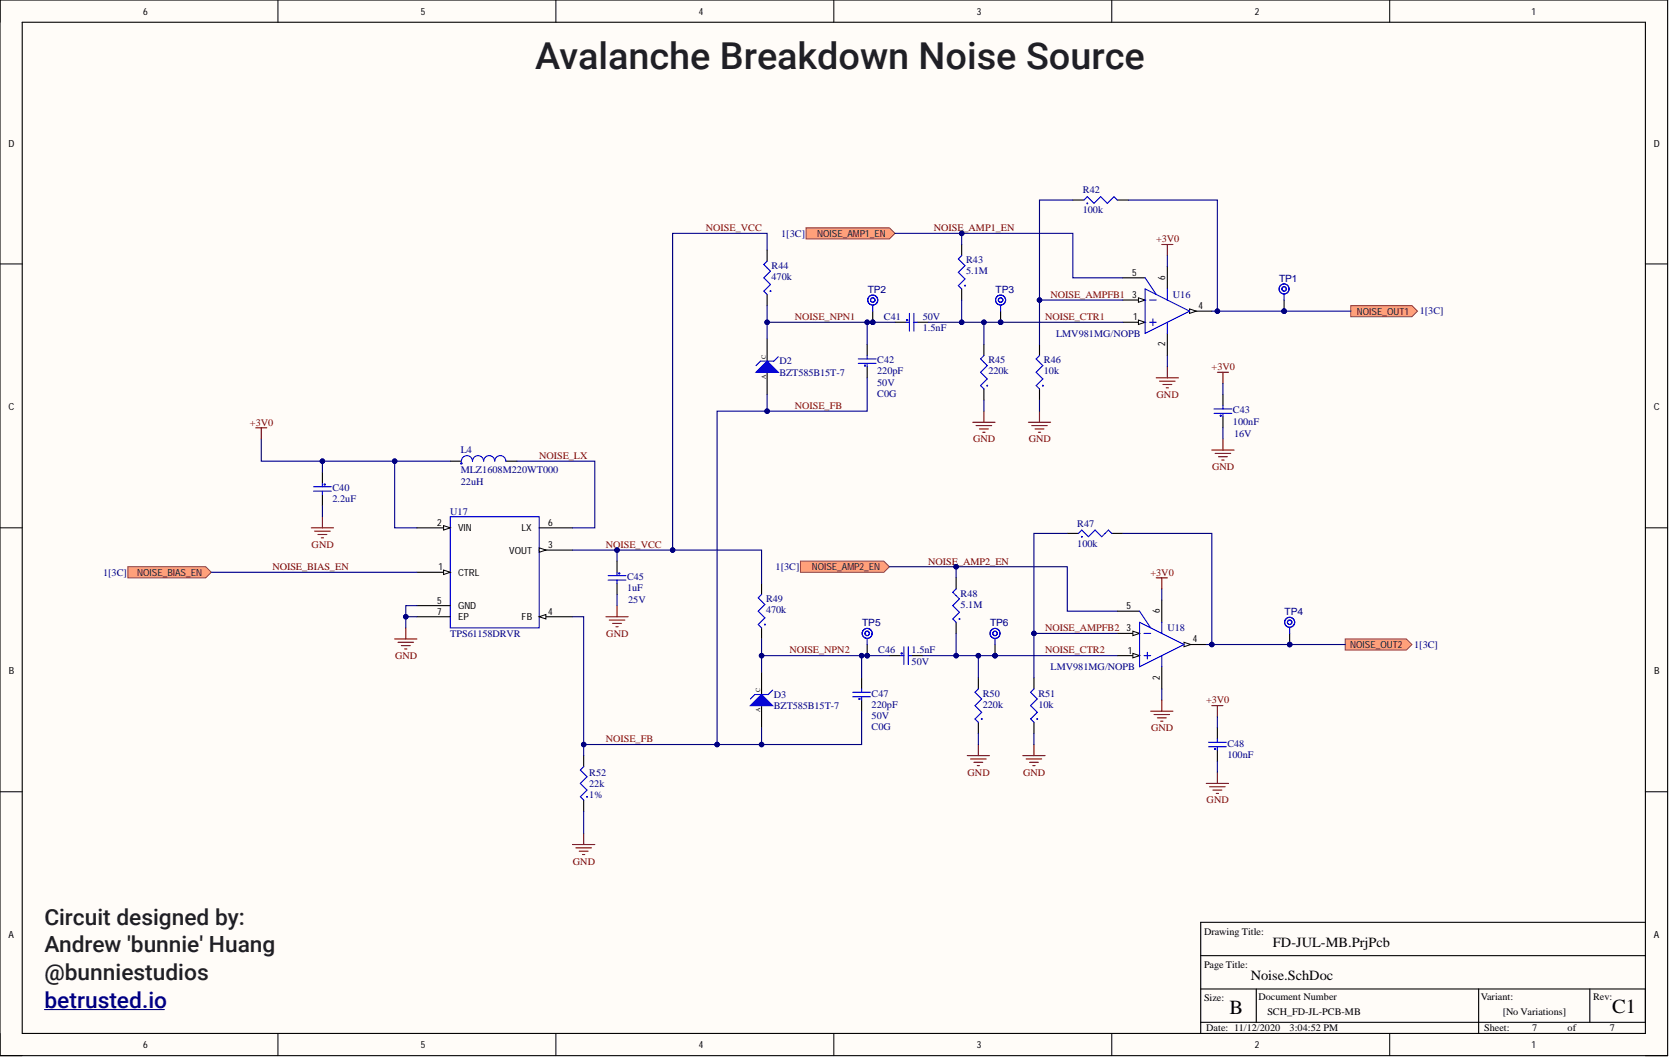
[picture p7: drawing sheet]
<svg xmlns="http://www.w3.org/2000/svg" width="381mm" height="241mm" viewBox="0 0 381 241" stroke-linecap="round" stroke-linejoin="round" font-family="sans-serif">
<defs><g id="words">
<text font-size="8.5" fill="#1f1f26" x="122.2" y="15.6">Avalanche Breakdown Noise Source</text>
<g font-size="5.1" fill="#1f1f26">
<text x="10.2" y="211.1">Circuit designed by:</text>
<text x="10.2" y="217.4">Andrew 'bunnie' Huang</text>
<text x="10.2" y="223.7">@bunniestudios</text>
</g>
<text font-size="5.1" fill="#000080" x="10.2" y="230.1">betrusted.io</text>
<g font-size="4.6">
<text x="280.7" y="231.4">B</text>
<text x="368" y="231.1">C1</text>
</g>
<g font-size="3.2">
<text x="290.6" y="216.2">FD-JUL-MB.PrjPcb</text>
<text x="285.5" y="223.8">Noise.SchDoc</text>
</g>
<g font-size="2.3" fill="#000080">
<text x="247.2" y="44.1">R42</text>
<text x="247.2" y="48.7">100k</text>
<text x="178.3" y="54">1[3C]</text>
<text x="176.1" y="63.9">470k</text>
<text x="176.1" y="61.4">R44</text>
<text x="220.5" y="62.7">5.1M</text>
<text x="220.5" y="60.1">R43</text>
<text x="292" y="64.4">TP1</text>
<text x="198.1" y="66.9">TP2</text>
<text x="227.3" y="66.9">TP3</text>
<text x="267.8" y="68">U16</text>
<text x="324.1" y="71.8">1[3C]</text>
<text x="201.8" y="73.1">C41</text>
<text x="210.6" y="75.6">1.5nF</text>
<text x="210.6" y="73.1">50V</text>
<text x="241.1" y="76.9">LMV981MG/NOPB</text>
<text x="177.9" y="83.2">D2</text>
<text x="200.2" y="83">C42</text>
<text x="225.6" y="83">R45</text>
<text x="238.3" y="83">R46</text>
<text x="177.9" y="85.7">BZT585B15T-7</text>
<text x="200.2" y="85.5">220pF</text>
<text x="200.2" y="88">50V</text>
<text x="225.6" y="85.5">220k</text>
<text x="238.3" y="85.5">10k</text>
<text x="200.2" y="90.6">C0G</text>
<text x="281.5" y="94.4">C43</text>
<text x="281.5" y="96.9">100nF</text>
<text x="281.7" y="99.7">16V</text>
<text x="105.2" y="103.5">L4</text>
<text x="75.9" y="112.1">C40</text>
<text x="105.2" y="110.6">22uH</text>
<text x="105.2" y="108.1">MLZ1608M220WT000</text>
<text x="75.9" y="114.7">2.2uF</text>
<text x="102.8" y="117.5">U17</text>
<text x="245.9" y="124.8">100k</text>
<text x="245.9" y="120.2">R47</text>
<text x="23.5" y="131.4">1[3C]</text>
<text x="177.1" y="130.1">1[3C]</text>
<text x="143.1" y="135">1uF</text>
<text x="143.1" y="132.4">C45</text>
<text x="143.4" y="137.7">25V</text>
<text x="174.9" y="137.5">R49</text>
<text x="219.3" y="136.2">R48</text>
<text x="174.9" y="140">470k</text>
<text x="196.8" y="143">TP5</text>
<text x="219.3" y="138.8">5.1M</text>
<text x="226" y="143">TP6</text>
<text x="293.3" y="140.5">TP4</text>
<text x="102.8" y="145.4">TPS61158DRVR</text>
<text x="200.5" y="149.2">C46</text>
<text x="208.1" y="149.2">1.5nF</text>
<text x="266.5" y="144.1">U18</text>
<text x="322.8" y="147.9">1[3C]</text>
<text x="208.1" y="151.7">50V</text>
<text x="239.8" y="153">LMV981MG/NOPB</text>
<text x="176.6" y="159.3">D3</text>
<text x="176.6" y="161.8">BZT585B15T-7</text>
<text x="199" y="161.6">220pF</text>
<text x="199" y="159.1">C47</text>
<text x="224.4" y="161.6">220k</text>
<text x="224.4" y="159.1">R50</text>
<text x="237" y="161.6">10k</text>
<text x="237" y="159.1">R51</text>
<text x="199" y="164.1">50V</text>
<text x="199" y="166.7">C0G</text>
<text x="280.2" y="173">100nF</text>
<text x="280.2" y="170.5">C48</text>
<text x="134.5" y="179.6">22k</text>
<text x="134.5" y="177.1">R52</text>
<text x="134.5" y="182.1">1%</text>
</g>
<g font-size="2.3" fill="#980000">
<text x="161.2" y="52.8">NOISE_VCC</text>
<text x="239.8" y="68">NOISE_AMPFB1</text>
<text x="181.5" y="73.1">NOISE_NPN1</text>
<text x="238.6" y="73.1">NOISE_CTR1</text>
<text x="181.5" y="93.4">NOISE_FB</text>
<text x="123.1" y="104.8">NOISE_LX</text>
<text x="138.3" y="125.1">NOISE_VCC</text>
<text x="180.2" y="149.2">NOISE_NPN2</text>
<text x="238.6" y="149.2">NOISE_CTR2</text>
<text x="238.6" y="144.1">NOISE_AMPFB2</text>
<text x="138.3" y="169.5">NOISE_FB</text>
</g>
<g font-size="2.3" fill="#800000">
<text x="213.2" y="52.8">NOISE_AMP1_EN</text>
<text x="263.9" y="55.3">+3V0</text>
<text x="276.6" y="84.5">+3V0</text>
<text x="264" y="90.8">GND</text>
<text x="57.1" y="97.2">+3V0</text>
<text x="222.2" y="101">GND</text>
<text x="234.8" y="101">GND</text>
<text x="276.7" y="107.3">GND</text>
<text x="71.1" y="125.1">GND</text>
<text x="62.2" y="130.1">NOISE_BIAS_EN</text>
<text x="211.9" y="128.9">NOISE_AMP2_EN</text>
<text x="262.6" y="131.4">+3V0</text>
<text x="138.4" y="145.4">GND</text>
<text x="90.2" y="150.4">GND</text>
<text x="275.3" y="160.6">+3V0</text>
<text x="262.8" y="166.9">GND</text>
<text x="220.9" y="177.1">GND</text>
<text x="233.6" y="177.1">GND</text>
<text x="275.4" y="183.4">GND</text>
<text x="130.8" y="197.4">GND</text>
</g>
<g font-size="2.3">
<text x="266" y="63.9" transform="rotate(-90 266 63.9)">6</text>
<text x="266" y="79.1" transform="rotate(-90 266 79.1)">2</text>
<text x="264.7" y="140" transform="rotate(-90 264.7 140)">6</text>
<text x="264.7" y="155.2" transform="rotate(-90 264.7 155.2)">2</text>
<text x="274.9" y="213.3">Drawing Title:</text>
<text x="274.9" y="221">Page Title:</text>
<text x="274.9" y="228.6">Size:</text>
<text x="287.3" y="228.3">Document Number</text>
<text x="289.3" y="231.6">SCH_FD-JL-PCB-MB</text>
<text x="338.1" y="228.3">Variant:</text>
<text x="343.1" y="231.6">[No Variations]</text>
<text x="363.7" y="228.3">Rev:</text>
<text x="275.4" y="235.4">Date: 11/12/2020</text>
<text x="294.4" y="235.4">3:04:52 PM</text>
<text x="338.8" y="235.4">Sheet:</text>
<text x="349.7" y="235.4">7</text>
<text x="357.8" y="235.4">of</text>
<text x="367.5" y="235.4">7</text>
</g>
<g font-size="2.2">
<text x="32.7" y="3.3">6</text>
<text x="96.1" y="3.3">5</text>
<text x="159.6" y="3.3">4</text>
<text x="223" y="3.3">3</text>
<text x="286.4" y="3.3">2</text>
<text x="349.6" y="3.3">1</text>
<text x="1.9" y="33.4">D</text>
<text x="377.6" y="33.4">D</text>
<text x="258.4" y="63">5</text>
<text x="258.4" y="68">3</text>
<text x="273.6" y="70.6">4</text>
<text x="258.7" y="73.1">1</text>
<text x="1.9" y="93.7">C</text>
<text x="377.5" y="93.7">C</text>
<text x="99.8" y="120">2</text>
<text x="104.6" y="121.3">VIN</text>
<text x="119.1" y="121.3">LX</text>
<text x="125.1" y="125.1">3</text>
<text x="125.1" y="120">6</text>
<text x="100.1" y="130.2">1</text>
<text x="104.6" y="131.5">CTRL</text>
<text x="116.2" y="126.4">VOUT</text>
<text x="99.8" y="137.8">5</text>
<text x="99.8" y="140.3">7</text>
<text x="104.6" y="139.1">GND</text>
<text x="104.6" y="141.6">EP</text>
<text x="119.1" y="141.6">FB</text>
<text x="125.1" y="140.3">4</text>
<text x="257.2" y="139.1">5</text>
<text x="257.2" y="144.1">3</text>
<text x="257.4" y="149.2">1</text>
<text x="272.3" y="146.7">4</text>
<text x="2" y="153.9">B</text>
<text x="377.6" y="153.9">B</text>
<text x="1.9" y="214.2">A</text>
<text x="377.5" y="214.2">A</text>
<text x="32.7" y="239.3">6</text>
<text x="96.1" y="239.3">5</text>
<text x="159.6" y="239.3">4</text>
<text x="223" y="239.3">3</text>
<text x="286.4" y="239.3">2</text>
<text x="349.6" y="239.3">1</text>
</g>
<g font-size="2.2" fill="#1f1f26">
<text x="186.6" y="54.1">NOISE_AMP1_EN</text>
<text x="309.8" y="71.8">NOISE_OUT1</text>
<text x="31.3" y="131.5">NOISE_BIAS_EN</text>
<text x="185.3" y="130.2">NOISE_AMP2_EN</text>
<text x="308.2" y="147.9">NOISE_OUT2</text>
</g>
<g font-size="1.4">
<text x="174.8" y="81.9" transform="rotate(-90 174.8 81.9)">C</text>
<text x="174.8" y="86.5" transform="rotate(-90 174.8 86.5)">A</text>
<text x="173.6" y="158" transform="rotate(-90 173.6 158)">C</text>
<text x="173.6" y="162.6" transform="rotate(-90 173.6 162.6)">A</text>
</g>
</g></defs>
<g fill="#fffcf8">
<path d="M0 0h380.7v241h-380.7z" fill-rule="evenodd"/>
<path d="M5.1 5.1h370.5v230.8h-370.5z" fill-rule="evenodd"/>
</g>
<g fill="none" stroke="#000" stroke-width=".23">
<path d="M0 0v5.1M63.4 0v5.1M126.9 0v5.1M190.3 0v5.1M253.8 0v5.1M317.2 0v5.1M0 60.3h5.1M375.6 60.3h5.1M0 120.5h5.1M375.6 120.5h5.1M0 180.7h5.1M375.6 180.7h5.1"/>
<path d="M0 235.9v5.1h5.1M63.4 235.9v5.1M126.9 235.9v5.1M190.3 235.9v5.1M253.8 235.9v5.1M317.2 235.9v5.1M375.6 241h5.1"/>
</g>
<path d="M0 0h380.7v241h-380.7zM5.1 5.1h370.5v230.8h-370.5zM274.1 218.2h101.5M375.6 210.6h-101.5v25.3M274.1 233.4h101.5M274.1 225.8h101.5M286.8 225.8v7.6M337.5 225.8v10.1M362.9 225.8v7.6" fill="none" stroke="#000" stroke-width=".25"/>
<path d="M90.1 145.9h5.1M90.9 146.6h3.5M91.6 147.4h2M92.4 148.2h.5M92.6 143.3v2.6" fill="none" stroke="#800000" stroke-width=".25"/>
<path d="M29.2 129.4h17.8l1.2 1.2-1.2 1.3h-17.8z" fill-rule="evenodd" fill="#ffa07a"/>
<path d="M29.2 129.4h17.8l1.2 1.2-1.2 1.3h-17.8z" fill="none" stroke="#8b3f38" stroke-width=".23"/>
<path d="M58.4 97.7h2.5M59.6 97.7v2.5M73.6 118v2.5M71.1 120.5h5M71.8 121.3h3.6M72.6 122h2M73.3 122.8h.6" fill="none" stroke="#800000" stroke-width=".25"/>
<path d="M102.8 118h20.3v25.3h-20.3z" fill="none" stroke="#00f" stroke-width=".25"/>
<path d="M95.2 130.6h7.6" fill="none" stroke="#000" stroke-width=".25"/>
<path d="M101.3 130.1l1.5 .5-1.5 .6z" fill="#f8fcff"/>
<path d="M101.3 130.1l1.5 .5-1.5 .6z" fill="none" stroke="#000" stroke-width=".23"/>
<path d="M95.2 120.5h7.6" fill="none" stroke="#000" stroke-width=".25"/>
<path d="M101.3 120l1.5 .5-1.5 .5z" fill="#f8fcff"/>
<path d="M101.3 120l1.5 .5-1.5 .5z" fill="none" stroke="#000" stroke-width=".23"/>
<path d="M123.1 125.6h7.6" fill="none" stroke="#000" stroke-width=".25"/>
<path d="M123.1 125.1l1.5 .5-1.5 .5z" fill="#f8fcff"/>
<path d="M123.1 125.1l1.5 .5-1.5 .5z" fill="none" stroke="#000" stroke-width=".23"/>
<path d="M123.1 140.8h7.6" fill="none" stroke="#000" stroke-width=".25"/>
<path d="M123.1 140.8l1.5-.5v1z" fill="#f8fcff"/>
<path d="M123.1 140.8l1.5-.5v1z" fill="none" stroke="#000" stroke-width=".23"/>
<g fill="none" stroke="#000" stroke-width=".25">
<path d="M102.8 105.3h2.5M115.5 105.3h2.5M95.2 138.3h7.6M123.1 120.5h7.6M140.9 128.1v2.5M140.9 133.2v2.5M173.8 133.2v2.5M95.2 140.8h7.6M173.8 143.3v2.6M173.8 153.5v5.1M196.7 154.7v2.6M196.7 159.8v2.6"/>
<path d="M203 149.7h2.6M208.1 149.7h2.5M223.3 154.7v2.6M133.2 172.5v2.5M173.8 161.1v5.1M223.3 164.9v2.5M133.2 182.6v2.6"/>
</g>
<g fill="none" stroke="#00f" stroke-width=".25">
<path d="M105.3 105.3a1.27 1.27 0 0 1 1.3-1.3 1.27 1.27 0 0 1 1.3 1.3 1.27 1.27 0 0 1 1.2-1.3 1.27 1.27 0 0 1 1.3 1.3 1.27 1.27 0 0 1 1.3-1.3 1.27 1.27 0 0 1 1.2 1.3 1.27 1.27 0 0 1 1.3-1.3 1.27 1.27 0 0 1 1.3 1.3M138.8 132.4h4.1M138.8 131.4h4.1M140.9 130.6v.8M140.9 132.4v.8M173.8 135.7l-.7 .8 1.5 1.5-1.5 1.5 1.5 1.5-1.5 1.6 .7 .7M174.6 142.5l.1 .1zM194.7 158h4M194.7 159.1h4M196.1 159.5l.2 .1zM196.7 157.3v.7M196.7 159.1v.7"/>
<path d="M205.6 149.7h.7M205.8 149.1l.1 .1zM206.3 147.6v4.1M207.3 147.6v4.1M207.3 149.7h.8M223.3 157.3l-.7 .7 1.5 1.6-1.5 1.5 1.5 1.5-1.5 1.5 .7 .8M133.2 175l-.7 .8 1.5 1.5-1.5 1.5 1.5 1.6-1.5 1.5 .7 .7M224.1 164.1v.1zM133.9 181.9h.1M134.1 181.9h.1"/>
<circle cx="105.3" cy="105.8" r=".11"/>
<circle cx="141.4" cy="130.9" r=".1"/>
</g>
<g fill="none" stroke="#800000" stroke-width=".25">
<path d="M140.9 138.3v2.5M138.3 140.8h5.1M139.1 141.6h3.5M139.8 142.3h2.1M140.6 143.1h.5M220.8 172.5h5.1M221.6 173.3h3.5M222.3 174h2.1M223.1 174.8h.5M223.3 170v2.5M130.7 192.8h5.1M131.5 193.6h3.5"/>
<path d="M132.2 194.3h2.1M133 195.1h.5M133.2 190.3v2.5"/>
</g>
<path d="M171.3 161.1l2.5-2.5 2.6 2.5z" fill="#00f"/>
<path d="M176.4 157.5l-1 1.1h-3.1l-1 1M171.3 161.1l2.5-2.5 2.6 2.5z" fill="none" stroke="#00f" stroke-width=".25"/>
<path d="M255.1 149.7h5M265.2 152.2v5.1" fill="none" stroke="#000" stroke-width=".25"/>
<path d="M258.6 149.2l1.5 .5-1.5 .5z" fill="#f8fcff"/>
<path d="M258.6 149.2l1.5 .5-1.5 .5z" fill="none" stroke="#000" stroke-width=".23"/>
<path d="M255.1 144.6h5" fill="none" stroke="#000" stroke-width=".25"/>
<path d="M258.6 144.1l1.5 .5-1.5 .5z" fill="#f8fcff"/>
<path d="M258.6 144.1l1.5 .5-1.5 .5z" fill="none" stroke="#000" stroke-width=".23"/>
<path d="M265.2 137v5.1M270.3 147.1h5.1" fill="none" stroke="#000" stroke-width=".25"/>
<path d="M270.3 146.6l1.5 .5-1.5 .5z" fill="#f8fcff"/>
<path d="M270.3 146.6l1.5 .5-1.5 .5z" fill="none" stroke="#000" stroke-width=".23"/>
<path d="M218.3 131.9v2.6M243.6 121.8h2.6M253.8 121.8h2.5M255.1 139.5h5M218.3 142.1v2.5M236 154.7v2.6M236 164.9v2.5M277.9 166.2v2.5M277.9 171.2v2.6" fill="none" stroke="#000" stroke-width=".25"/>
<g fill="none" stroke="#00f" stroke-width=".25">
<path d="M218.3 134.5l-.8 .7 1.5 1.5-1.5 1.6 1.5 1.5-1.5 1.5 .8 .8M246.2 121.8l.7-.8 1.6 1.5 1.5-1.5 1.5 1.5 1.5-1.5 .8 .8M246.9 122.5l.1 .1zM260.1 139.5l2.6 3.8M219 141.3h.1zM236 157.3l-.7 .7 1.5 1.6-1.5 1.5 1.5 1.5-1.5 1.5 .7 .8M260.1 142.1l10.2 5-10.2 5.1zM261.2 144.6h1.5M261.2 149.7h1.5M261.9 148.9v1.5M265.2 142.1v2.5M265.2 149.7v2.5"/>
<path d="M236.8 164.1v.1zM275.9 169.5h4M275.9 170.5h4M277.3 170.9l.2 .2zM277.9 168.7v.8M277.9 170.5v.7"/>
</g>
<g fill="none" stroke="#800000" stroke-width=".25">
<path d="M263.9 131.9h2.6M265.2 131.9v2.6M265.2 159.8v2.6M233.5 172.5h5.1M234.3 173.3h3.5M235 174h2M235.8 174.8h.5M236 170v2.5M262.7 162.4h5.1M263.4 163.1h3.6M264.2 163.9h2M265 164.6h.5"/>
<path d="M275.4 178.8h5M276.1 179.6h3.6M276.6 161.1h2.6M277.9 161.1v2.5M277.9 176.3v2.5M276.9 180.4h2M277.6 181.1h.6"/>
</g>
<path d="M182.7 128.1h19.1l1.2 1.3-1.2 1.2h-19.1z" fill-rule="evenodd" fill="#ffa07a"/>
<path d="M182.7 128.1h19.1l1.2 1.3-1.2 1.2h-19.1z" fill="none" stroke="#8b3f38" stroke-width=".23"/>
<path d="M175.1 57.1v2.5M175.1 67.2v2.6M175.1 77.4v5M198 78.6v2.6M204.3 73.6h2.5M209.4 73.6h2.5M224.6 78.6v2.6M175.1 85v5.1M198 83.7v2.6M224.6 88.8v2.5" fill="none" stroke="#000" stroke-width=".25"/>
<g fill="none" stroke="#00f" stroke-width=".25">
<path d="M175.1 59.6l-.7 .8 1.5 1.5-1.5 1.5 1.5 1.5-1.5 1.6 .7 .7M175.8 66.4l.1 .1zM206.8 73.6h.8M207 73l.2 .1zM207.6 71.5v4.1M208.6 71.5v4.1M208.6 73.6h.8M195.9 81.9h4.1M195.9 83h4.1M197.4 83.4l.1 .1zM198 81.2v.7M198 83v.7"/>
<path d="M224.6 81.2l-.8 .7 1.6 1.6-1.6 1.5 1.6 1.5-1.6 1.5 .8 .8M225.3 88l.1 .1z"/>
</g>
<path d="M222.1 96.4h5M222.8 97.2h3.6M223.6 97.9h2M224.4 98.7h.5M224.6 93.9v2.5" fill="none" stroke="#800000" stroke-width=".25"/>
<path d="M172.6 85l2.5-2.6 2.6 2.6z" fill="#00f"/>
<path d="M172.6 85l2.5-2.6 2.6 2.6zM177.7 81.4l-1.1 1h-3l-1 1.1" fill="none" stroke="#00f" stroke-width=".25"/>
<path d="M256.3 73.6h5.1M266.5 76.1v5.1" fill="none" stroke="#000" stroke-width=".25"/>
<path d="M259.9 73.1l1.5 .5-1.5 .5z" fill="#f8fcff"/>
<path d="M259.9 73.1l1.5 .5-1.5 .5z" fill="none" stroke="#000" stroke-width=".23"/>
<path d="M256.3 68.5h5.1" fill="none" stroke="#000" stroke-width=".25"/>
<path d="M259.9 68l1.5 .5-1.5 .5z" fill="#f8fcff"/>
<path d="M259.9 68l1.5 .5-1.5 .5z" fill="none" stroke="#000" stroke-width=".23"/>
<path d="M266.5 60.9v5.1M271.6 71h5" fill="none" stroke="#000" stroke-width=".25"/>
<path d="M271.6 70.5l1.5 .5-1.5 .5z" fill="#f8fcff"/>
<path d="M271.6 70.5l1.5 .5-1.5 .5z" fill="none" stroke="#000" stroke-width=".23"/>
<path d="M219.5 55.8v2.6M244.9 45.7h2.5M255.1 45.7h2.5M219.5 66v2.5M237.3 78.6v2.6M256.3 63.4h5.1M237.3 88.8v2.5M279.2 90.1v2.5M279.2 95.1v2.6" fill="none" stroke="#000" stroke-width=".25"/>
<g fill="none" stroke="#00f" stroke-width=".25">
<path d="M219.5 58.4l-.7 .7 1.5 1.5-1.5 1.6 1.5 1.5-1.5 1.5 .7 .8M247.4 45.7l.8-.8 1.5 1.5 1.6-1.5 1.5 1.5 1.5-1.5 .8 .8M248.2 46.4l.1 .1zM220.2 65.2h.1M220.4 65.2h.1M261.4 66l10.2 5-10.2 5.1zM261.4 63.4l2.5 3.8M262.4 68.5h1.5M262.4 73.6h1.5M263.2 72.8v1.5M266.5 66v2.5M266.5 73.6v2.5"/>
<path d="M237.3 81.2l-.8 .7 1.6 1.6-1.6 1.5 1.6 1.5-1.6 1.5 .8 .8M238 88l.1 .1zM277.1 93.4h4.1M277.1 94.4h4.1M278.6 94.8l.1 .2zM279.2 92.6v.8M279.2 94.4v.7"/>
</g>
<g fill="none" stroke="#800000" stroke-width=".25">
<path d="M265.2 55.8h2.6M266.5 55.8v2.6M234.8 96.4h5M235.5 97.2h3.6M236.3 97.9h2M237 98.7h.5M237.3 93.9v2.5M263.9 86.3h5.1M264.7 87h3.6M265.5 87.8h2M266.2 88.5h.5M266.5 83.7v2.6"/>
<path d="M277.9 85h2.5M279.2 85v2.5M276.6 102.7h5.1M277.4 103.5h3.5M278.2 104.3h2M278.9 105h.5M279.2 100.2v2.5"/>
</g>
<path d="M184 52h19l1.3 1.3-1.3 1.2h-19z" fill-rule="evenodd" fill="#ffa07a"/>
<path d="M184 52h19l1.3 1.3-1.3 1.2h-19z" fill="none" stroke="#8b3f38" stroke-width=".23"/>
<path d="M308.4 69.8h13.9l1.3 1.2-1.3 1.3h-13.9z" fill-rule="evenodd" fill="#ffa07a"/>
<path d="M308.4 69.8h13.9l1.3 1.2-1.3 1.3h-13.9z" fill="none" stroke="#8b3f38" stroke-width=".23"/>
<path d="M307.1 145.9h13.9l1.3 1.2-1.3 1.3h-13.9z" fill-rule="evenodd" fill="#ffa07a"/>
<path d="M307.1 145.9h13.9l1.3 1.2-1.3 1.3h-13.9z" fill="none" stroke="#8b3f38" stroke-width=".23"/>
<circle cx="294.4" cy="147.1" r=".51" fill="#000080"/>
<circle cx="294.4" cy="147.1" r=".51" fill="none" stroke="#000080" stroke-width=".23"/>
<path d="M294.4 144.6v2.5" fill="none" stroke="#000" stroke-width=".25"/>
<circle cx="294.4" cy="147.1" r=".51" fill="#000080"/>
<circle cx="294.4" cy="147.1" r=".51" fill="none" stroke="#000080" stroke-width=".23"/>
<g fill="none" stroke="#00f" stroke-width=".25">
<path d="M294.4 143.3v1.3"/>
<circle cx="294.4" cy="142.1" r="1.14"/>
<circle cx="294.4" cy="142.1" r=".51"/>
</g>
<circle cx="293.1" cy="71" r=".51" fill="#000080"/>
<circle cx="293.1" cy="71" r=".51" fill="none" stroke="#000080" stroke-width=".23"/>
<path d="M293.1 68.5v2.5" fill="none" stroke="#000" stroke-width=".25"/>
<circle cx="293.1" cy="71" r=".51" fill="#000080"/>
<circle cx="293.1" cy="71" r=".51" fill="none" stroke="#000080" stroke-width=".23"/>
<g fill="none" stroke="#00f" stroke-width=".25">
<path d="M293.1 67.2v1.3"/>
<circle cx="293.1" cy="66" r="1.14"/>
<circle cx="293.1" cy="66" r=".51"/>
</g>
<circle cx="227.1" cy="149.7" r=".51" fill="#000080"/>
<circle cx="227.1" cy="149.7" r=".51" fill="none" stroke="#000080" stroke-width=".23"/>
<path d="M227.1 147.1v2.6" fill="none" stroke="#000" stroke-width=".25"/>
<circle cx="227.1" cy="149.7" r=".51" fill="#000080"/>
<circle cx="227.1" cy="149.7" r=".51" fill="none" stroke="#000080" stroke-width=".23"/>
<g fill="none" stroke="#00f" stroke-width=".25">
<path d="M227.1 145.9v1.2"/>
<circle cx="227.1" cy="144.6" r="1.14"/>
<circle cx="227.1" cy="144.6" r=".51"/>
</g>
<circle cx="228.4" cy="73.6" r=".51" fill="#000080"/>
<circle cx="228.4" cy="73.6" r=".51" fill="none" stroke="#000080" stroke-width=".23"/>
<path d="M228.4 71v2.6" fill="none" stroke="#000" stroke-width=".25"/>
<circle cx="228.4" cy="73.6" r=".51" fill="#000080"/>
<circle cx="228.4" cy="73.6" r=".51" fill="none" stroke="#000080" stroke-width=".23"/>
<g fill="none" stroke="#00f" stroke-width=".25">
<path d="M228.4 69.8v1.2"/>
<circle cx="228.4" cy="68.5" r="1.14"/>
<circle cx="228.4" cy="68.5" r=".51"/>
</g>
<circle cx="198" cy="149.7" r=".51" fill="#000080"/>
<circle cx="198" cy="149.7" r=".51" fill="none" stroke="#000080" stroke-width=".23"/>
<path d="M198 147.1v2.6" fill="none" stroke="#000" stroke-width=".25"/>
<circle cx="198" cy="149.7" r=".51" fill="#000080"/>
<circle cx="198" cy="149.7" r=".51" fill="none" stroke="#000080" stroke-width=".23"/>
<g fill="none" stroke="#00f" stroke-width=".25">
<path d="M198 145.9v1.2"/>
<circle cx="198" cy="144.6" r="1.14"/>
<circle cx="198" cy="144.6" r=".51"/>
</g>
<circle cx="199.2" cy="73.6" r=".51" fill="#000080"/>
<circle cx="199.2" cy="73.6" r=".51" fill="none" stroke="#000080" stroke-width=".23"/>
<path d="M199.2 71v2.6" fill="none" stroke="#000" stroke-width=".25"/>
<circle cx="199.2" cy="73.6" r=".51" fill="#000080"/>
<circle cx="199.2" cy="73.6" r=".51" fill="none" stroke="#000080" stroke-width=".23"/>
<g fill="none" stroke="#00f" stroke-width=".25">
<path d="M199.2 69.8v1.2M71.6 112.1h4M71.6 111.1h4M73.6 110.4v.7M73.6 112.1v.8"/>
<circle cx="199.2" cy="68.5" r="1.14"/>
<circle cx="199.2" cy="68.5" r=".51"/>
<circle cx="74.1" cy="110.6" r=".1"/>
</g>
<path d="M73.6 107.8v2.6M73.6 112.9v2.5" fill="none" stroke="#000" stroke-width=".25"/>
<path d="M279.2 87.5v2.6M59.6 100.2v5.1h14M48.2 130.6h47M10.2 230.5h27.3" fill="none" stroke="#000080" stroke-width=".25"/>
<circle cx="73.6" cy="105.3" r=".51" fill="#000080"/>
<circle cx="73.6" cy="105.3" r=".51" fill="none" stroke="#000080" stroke-width=".23"/>
<path d="M73.6 107.8v-2.5h16.5v15.2h5.1" fill="none" stroke="#000080" stroke-width=".25"/>
<circle cx="73.6" cy="105.3" r=".51" fill="#000080"/>
<circle cx="73.6" cy="105.3" r=".51" fill="none" stroke="#000080" stroke-width=".23"/>
<circle cx="90.1" cy="105.3" r=".51" fill="#000080"/>
<circle cx="90.1" cy="105.3" r=".51" fill="none" stroke="#000080" stroke-width=".23"/>
<path d="M90.1 105.3h12.7" fill="none" stroke="#000080" stroke-width=".25"/>
<circle cx="90.1" cy="105.3" r=".51" fill="#000080"/>
<circle cx="90.1" cy="105.3" r=".51" fill="none" stroke="#000080" stroke-width=".23"/>
<path d="M92.6 140.8h2.6" fill="none" stroke="#000080" stroke-width=".25"/>
<circle cx="92.6" cy="140.8" r=".51" fill="#000080"/>
<circle cx="92.6" cy="140.8" r=".51" fill="none" stroke="#000080" stroke-width=".23"/>
<path d="M95.2 138.3h-2.6v5" fill="none" stroke="#000080" stroke-width=".25"/>
<circle cx="92.6" cy="140.8" r=".51" fill="#000080"/>
<circle cx="92.6" cy="140.8" r=".51" fill="none" stroke="#000080" stroke-width=".23"/>
<path d="M118 105.3h17.8v15.2h-5.1M130.7 140.8h2.5v31.7" fill="none" stroke="#000080" stroke-width=".25"/>
<circle cx="133.2" cy="170" r=".51" fill="#000080"/>
<circle cx="133.2" cy="170" r=".51" fill="none" stroke="#000080" stroke-width=".23"/>
<path d="M130.7 125.6h43.1v7.6" fill="none" stroke="#000080" stroke-width=".25"/>
<circle cx="140.9" cy="125.6" r=".51" fill="#000080"/>
<circle cx="140.9" cy="125.6" r=".51" fill="none" stroke="#000080" stroke-width=".23"/>
<circle cx="153.5" cy="125.6" r=".51" fill="#000080"/>
<circle cx="153.5" cy="125.6" r=".51" fill="none" stroke="#000080" stroke-width=".23"/>
<path d="M196.7 162.4v7.6h-63.5" fill="none" stroke="#000080" stroke-width=".25"/>
<circle cx="173.8" cy="170" r=".51" fill="#000080"/>
<circle cx="173.8" cy="170" r=".51" fill="none" stroke="#000080" stroke-width=".23"/>
<circle cx="163.7" cy="170" r=".51" fill="#000080"/>
<circle cx="163.7" cy="170" r=".51" fill="none" stroke="#000080" stroke-width=".23"/>
<circle cx="133.2" cy="170" r=".51" fill="#000080"/>
<circle cx="133.2" cy="170" r=".51" fill="none" stroke="#000080" stroke-width=".23"/>
<path d="M175.1 57.1v-3.8h-21.6v72.3" fill="none" stroke="#000080" stroke-width=".25"/>
<circle cx="153.5" cy="125.6" r=".51" fill="#000080"/>
<circle cx="153.5" cy="125.6" r=".51" fill="none" stroke="#000080" stroke-width=".23"/>
<path d="M175.1 93.9h-11.4v76.1" fill="none" stroke="#000080" stroke-width=".25"/>
<circle cx="175.1" cy="93.9" r=".51" fill="#000080"/>
<circle cx="175.1" cy="93.9" r=".51" fill="none" stroke="#000080" stroke-width=".23"/>
<circle cx="163.7" cy="170" r=".51" fill="#000080"/>
<circle cx="163.7" cy="170" r=".51" fill="none" stroke="#000080" stroke-width=".23"/>
<path d="M173.8 145.9v3.8h29.2" fill="none" stroke="#000080" stroke-width=".25"/>
<circle cx="173.8" cy="149.7" r=".51" fill="#000080"/>
<circle cx="173.8" cy="149.7" r=".51" fill="none" stroke="#000080" stroke-width=".23"/>
<circle cx="196.7" cy="149.7" r=".51" fill="#000080"/>
<circle cx="196.7" cy="149.7" r=".51" fill="none" stroke="#000080" stroke-width=".23"/>
<circle cx="198" cy="149.7" r=".51" fill="#000080"/>
<circle cx="198" cy="149.7" r=".51" fill="none" stroke="#000080" stroke-width=".23"/>
<path d="M198 86.3v7.6h-22.9v-3.8" fill="none" stroke="#000080" stroke-width=".25"/>
<circle cx="175.1" cy="93.9" r=".51" fill="#000080"/>
<circle cx="175.1" cy="93.9" r=".51" fill="none" stroke="#000080" stroke-width=".23"/>
<path d="M175.1 69.8v3.8h29.2" fill="none" stroke="#000080" stroke-width=".25"/>
<circle cx="175.1" cy="73.6" r=".51" fill="#000080"/>
<circle cx="175.1" cy="73.6" r=".51" fill="none" stroke="#000080" stroke-width=".23"/>
<circle cx="198" cy="73.6" r=".51" fill="#000080"/>
<circle cx="198" cy="73.6" r=".51" fill="none" stroke="#000080" stroke-width=".23"/>
<circle cx="199.2" cy="73.6" r=".51" fill="#000080"/>
<circle cx="199.2" cy="73.6" r=".51" fill="none" stroke="#000080" stroke-width=".23"/>
<path d="M203 129.4h15.3" fill="none" stroke="#000080" stroke-width=".25"/>
<circle cx="218.3" cy="129.4" r=".51" fill="#000080"/>
<circle cx="218.3" cy="129.4" r=".51" fill="none" stroke="#000080" stroke-width=".23"/>
<path d="M204.3 53.3h15.2" fill="none" stroke="#000080" stroke-width=".25"/>
<circle cx="219.5" cy="53.3" r=".51" fill="#000080"/>
<circle cx="219.5" cy="53.3" r=".51" fill="none" stroke="#000080" stroke-width=".23"/>
<path d="M210.6 149.7h44.5" fill="none" stroke="#000080" stroke-width=".25"/>
<circle cx="218.3" cy="149.7" r=".51" fill="#000080"/>
<circle cx="218.3" cy="149.7" r=".51" fill="none" stroke="#000080" stroke-width=".23"/>
<circle cx="223.3" cy="149.7" r=".51" fill="#000080"/>
<circle cx="223.3" cy="149.7" r=".51" fill="none" stroke="#000080" stroke-width=".23"/>
<circle cx="227.1" cy="149.7" r=".51" fill="#000080"/>
<circle cx="227.1" cy="149.7" r=".51" fill="none" stroke="#000080" stroke-width=".23"/>
<path d="M211.9 73.6h44.4" fill="none" stroke="#000080" stroke-width=".25"/>
<circle cx="219.5" cy="73.6" r=".51" fill="#000080"/>
<circle cx="219.5" cy="73.6" r=".51" fill="none" stroke="#000080" stroke-width=".23"/>
<circle cx="224.6" cy="73.6" r=".51" fill="#000080"/>
<circle cx="224.6" cy="73.6" r=".51" fill="none" stroke="#000080" stroke-width=".23"/>
<circle cx="228.4" cy="73.6" r=".51" fill="#000080"/>
<circle cx="228.4" cy="73.6" r=".51" fill="none" stroke="#000080" stroke-width=".23"/>
<path d="M218.3 131.9v-2.5h25.3v10.1h11.5" fill="none" stroke="#000080" stroke-width=".25"/>
<circle cx="218.3" cy="129.4" r=".51" fill="#000080"/>
<circle cx="218.3" cy="129.4" r=".51" fill="none" stroke="#000080" stroke-width=".23"/>
<path d="M219.5 55.8v-2.5h25.4v10.1h11.4" fill="none" stroke="#000080" stroke-width=".25"/>
<circle cx="219.5" cy="53.3" r=".51" fill="#000080"/>
<circle cx="219.5" cy="53.3" r=".51" fill="none" stroke="#000080" stroke-width=".23"/>
<path d="M255.1 144.6h-19.1v10.1" fill="none" stroke="#000080" stroke-width=".25"/>
<circle cx="236" cy="144.6" r=".51" fill="#000080"/>
<circle cx="236" cy="144.6" r=".51" fill="none" stroke="#000080" stroke-width=".23"/>
<path d="M243.6 121.8h-7.6v22.8" fill="none" stroke="#000080" stroke-width=".25"/>
<circle cx="236" cy="144.6" r=".51" fill="#000080"/>
<circle cx="236" cy="144.6" r=".51" fill="none" stroke="#000080" stroke-width=".23"/>
<path d="M256.3 68.5h-19v10.1" fill="none" stroke="#000080" stroke-width=".25"/>
<circle cx="237.3" cy="68.5" r=".51" fill="#000080"/>
<circle cx="237.3" cy="68.5" r=".51" fill="none" stroke="#000080" stroke-width=".23"/>
<path d="M244.9 45.7h-7.6v22.8" fill="none" stroke="#000080" stroke-width=".25"/>
<circle cx="237.3" cy="68.5" r=".51" fill="#000080"/>
<circle cx="237.3" cy="68.5" r=".51" fill="none" stroke="#000080" stroke-width=".23"/>
<path d="M256.3 121.8h20.3v25.3h30.5" fill="none" stroke="#000080" stroke-width=".25"/>
<circle cx="276.6" cy="147.1" r=".51" fill="#000080"/>
<circle cx="276.6" cy="147.1" r=".51" fill="none" stroke="#000080" stroke-width=".23"/>
<circle cx="294.4" cy="147.1" r=".51" fill="#000080"/>
<circle cx="294.4" cy="147.1" r=".51" fill="none" stroke="#000080" stroke-width=".23"/>
<path d="M257.6 45.7h20.3v25.3h30.5" fill="none" stroke="#000080" stroke-width=".25"/>
<circle cx="277.9" cy="71" r=".51" fill="#000080"/>
<circle cx="277.9" cy="71" r=".51" fill="none" stroke="#000080" stroke-width=".23"/>
<circle cx="293.1" cy="71" r=".51" fill="#000080"/>
<circle cx="293.1" cy="71" r=".51" fill="none" stroke="#000080" stroke-width=".23"/>
<path d="M275.4 147.1h1.2" fill="none" stroke="#000080" stroke-width=".25"/>
<circle cx="276.6" cy="147.1" r=".51" fill="#000080"/>
<circle cx="276.6" cy="147.1" r=".51" fill="none" stroke="#000080" stroke-width=".23"/>
<path d="M276.6 71h1.3" fill="none" stroke="#000080" stroke-width=".25"/>
<circle cx="277.9" cy="71" r=".51" fill="#000080"/>
<circle cx="277.9" cy="71" r=".51" fill="none" stroke="#000080" stroke-width=".23"/>
<path d="M73.6 115.4v2.6M140.9 125.6v2.5M140.9 135.7v2.6M133.2 185.2v5.1" fill="none" stroke="#000080" stroke-width=".25"/>
<circle cx="140.9" cy="125.6" r=".51" fill="#000080"/>
<circle cx="140.9" cy="125.6" r=".51" fill="none" stroke="#000080" stroke-width=".23"/>
<path d="M173.8 166.2v3.8" fill="none" stroke="#000080" stroke-width=".25"/>
<circle cx="173.8" cy="170" r=".51" fill="#000080"/>
<circle cx="173.8" cy="170" r=".51" fill="none" stroke="#000080" stroke-width=".23"/>
<path d="M173.8 149.7v3.8" fill="none" stroke="#000080" stroke-width=".25"/>
<circle cx="173.8" cy="149.7" r=".51" fill="#000080"/>
<circle cx="173.8" cy="149.7" r=".51" fill="none" stroke="#000080" stroke-width=".23"/>
<path d="M175.1 73.6v3.8" fill="none" stroke="#000080" stroke-width=".25"/>
<circle cx="175.1" cy="73.6" r=".51" fill="#000080"/>
<circle cx="175.1" cy="73.6" r=".51" fill="none" stroke="#000080" stroke-width=".23"/>
<path d="M196.7 149.7v5" fill="none" stroke="#000080" stroke-width=".25"/>
<circle cx="196.7" cy="149.7" r=".51" fill="#000080"/>
<circle cx="196.7" cy="149.7" r=".51" fill="none" stroke="#000080" stroke-width=".23"/>
<path d="M198 73.6v5" fill="none" stroke="#000080" stroke-width=".25"/>
<circle cx="198" cy="73.6" r=".51" fill="#000080"/>
<circle cx="198" cy="73.6" r=".51" fill="none" stroke="#000080" stroke-width=".23"/>
<path d="M218.3 144.6v5.1" fill="none" stroke="#000080" stroke-width=".25"/>
<circle cx="218.3" cy="149.7" r=".51" fill="#000080"/>
<circle cx="218.3" cy="149.7" r=".51" fill="none" stroke="#000080" stroke-width=".23"/>
<path d="M219.5 68.5v5.1" fill="none" stroke="#000080" stroke-width=".25"/>
<circle cx="219.5" cy="73.6" r=".51" fill="#000080"/>
<circle cx="219.5" cy="73.6" r=".51" fill="none" stroke="#000080" stroke-width=".23"/>
<path d="M223.3 149.7v5M223.3 167.4v2.6" fill="none" stroke="#000080" stroke-width=".25"/>
<circle cx="223.3" cy="149.7" r=".51" fill="#000080"/>
<circle cx="223.3" cy="149.7" r=".51" fill="none" stroke="#000080" stroke-width=".23"/>
<path d="M224.6 73.6v5M224.6 91.3v2.6" fill="none" stroke="#000080" stroke-width=".25"/>
<circle cx="224.6" cy="73.6" r=".51" fill="#000080"/>
<circle cx="224.6" cy="73.6" r=".51" fill="none" stroke="#000080" stroke-width=".23"/>
<path d="M266.5 58.4v2.5M237.3 91.3v2.6M266.5 81.2v2.5M279.2 97.7v2.5M265.2 134.5v2.5M265.2 157.3v2.5M236 167.4v2.6M277.9 163.6v2.6M277.9 173.8v2.5" fill="none" stroke="#000080" stroke-width=".25"/>
<use href="#words"/>
</svg>
